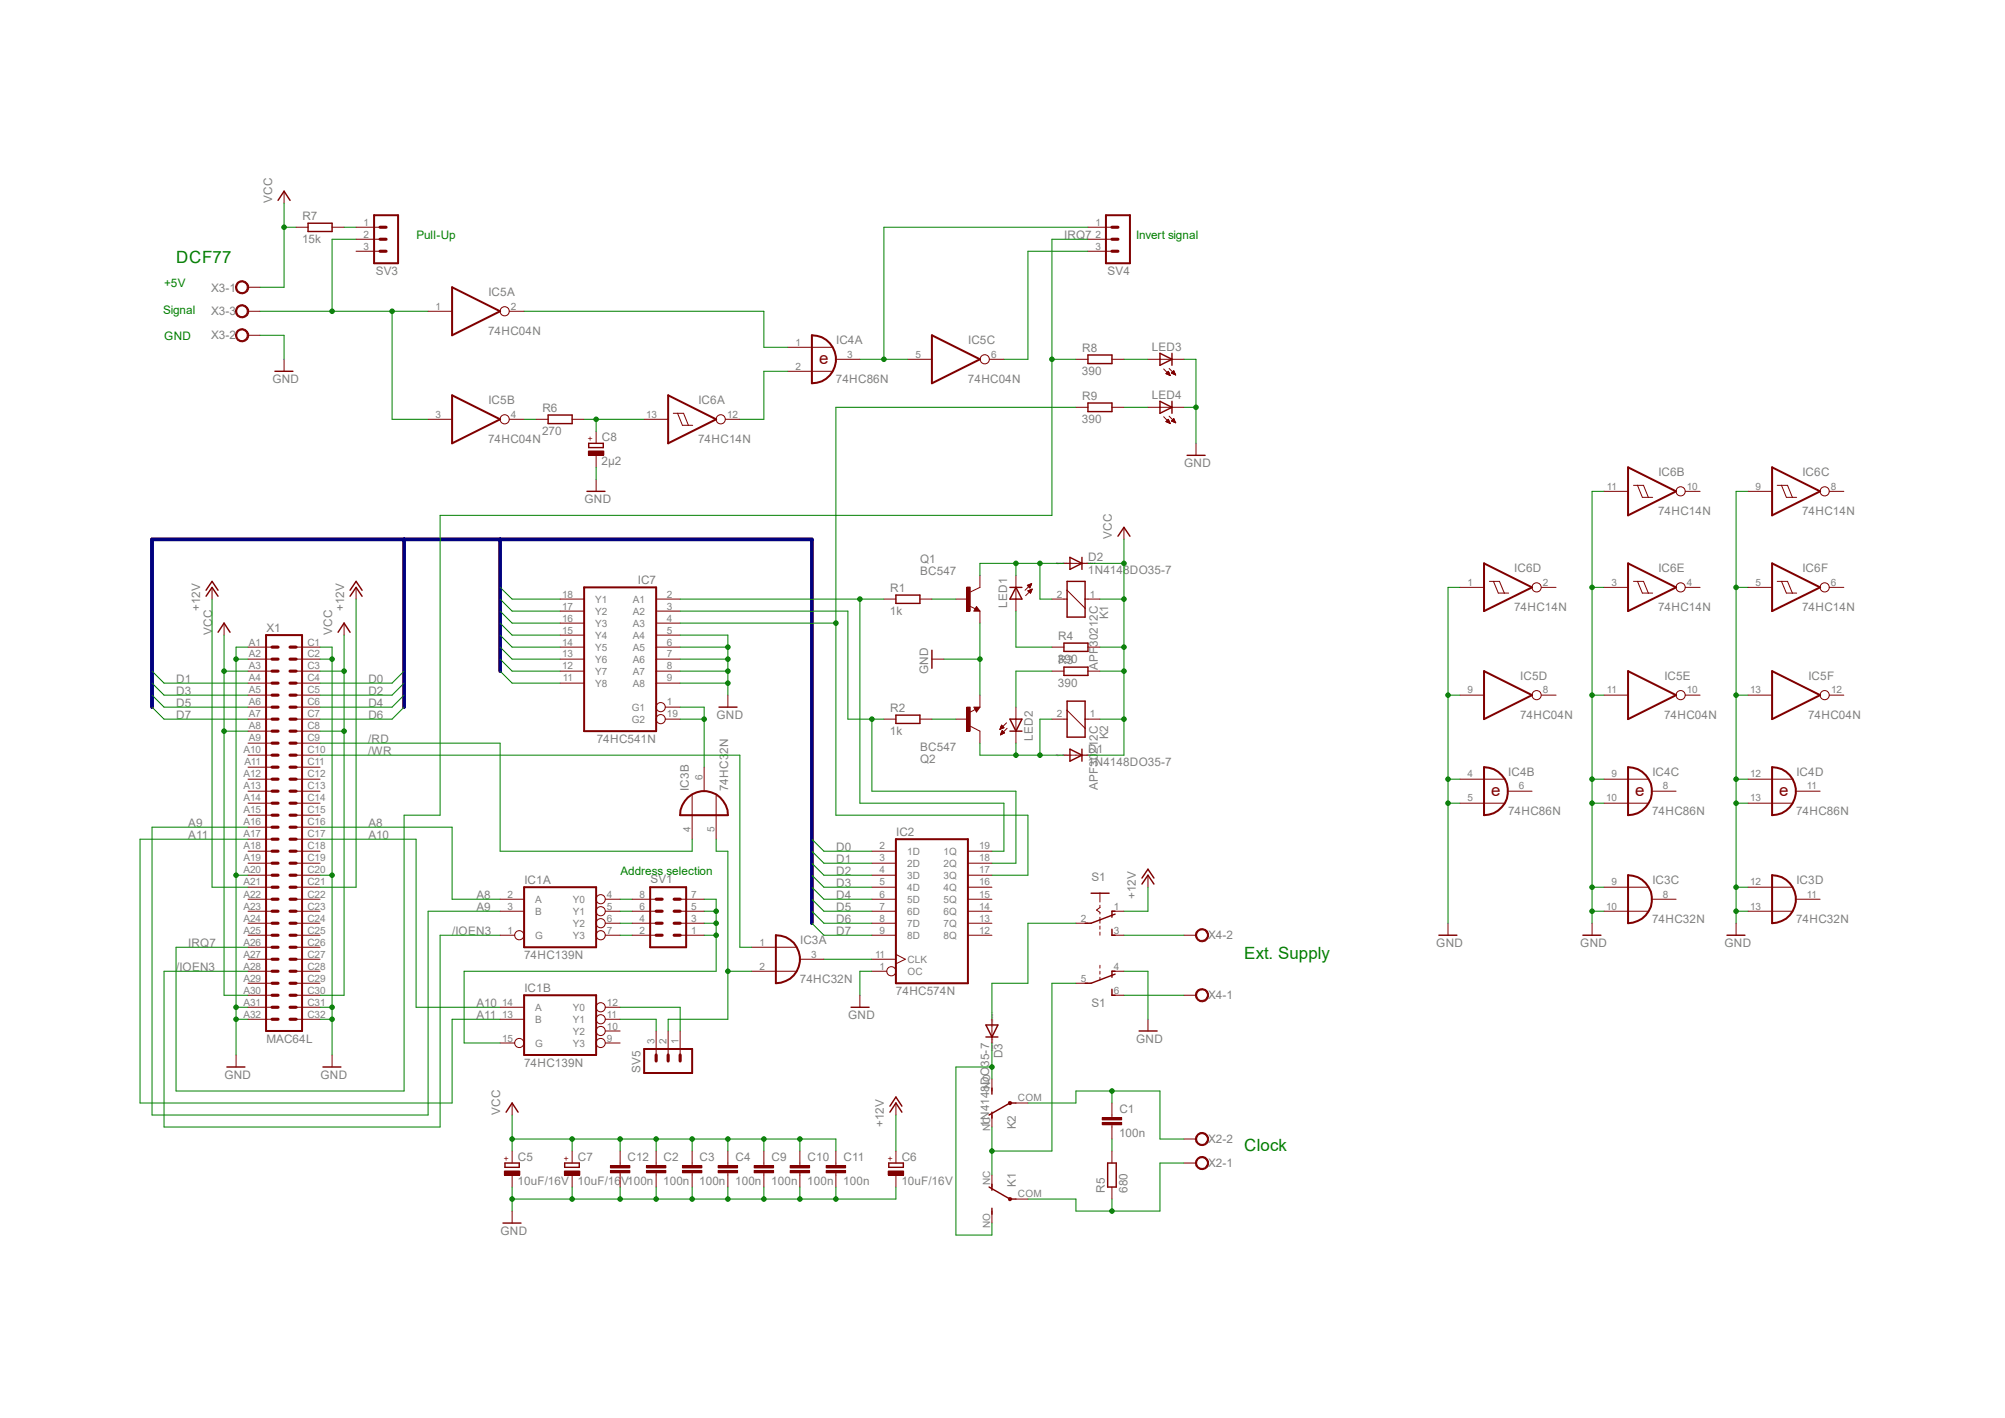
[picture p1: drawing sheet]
<svg xmlns="http://www.w3.org/2000/svg" width="297mm" height="210mm" viewBox="0 0 297 210" stroke-linecap="round" stroke-linejoin="round" font-family="sans-serif">
<defs><g id="words">
<g font-size="2.5" fill="#008000">
<text x="26.1" y="39">DCF77</text>
<text x="184.3" y="142.1">Ext. Supply</text>
<text x="184.3" y="170.5">Clock</text>
</g>
<g font-size="2.5" fill="#800000">
<text x="121.4" y="53.9">e</text>
<text x="220.9" y="117.9">e</text>
<text x="242.2" y="117.9">e</text>
<text x="263.6" y="117.9">e</text>
</g>
<g font-size="1.7" fill="#808080">
<text x="40.3" y="30.1" transform="rotate(-90 40.3 30.1)">VCC</text>
<text x="44.7" y="36">15k</text>
<text x="44.8" y="32.6">R7</text>
<text x="157.6" y="35.4">IRQ7</text>
<text x="55.7" y="40.8">SV3</text>
<text x="164.1" y="40.8">SV4</text>
<text x="31.3" y="43.2">X3-1</text>
<text x="31.3" y="46.7">X3-3</text>
<text x="72.3" y="43.9">IC5A</text>
<text x="31.3" y="50.2">X3-2</text>
<text x="72.3" y="49.7">74HC04N</text>
<text x="123.9" y="51">IC4A</text>
<text x="143.4" y="51">IC5C</text>
<text x="160.3" y="52.2">R8</text>
<text x="170.6" y="51.9">LED3</text>
<text x="40.3" y="56.8">GND</text>
<text x="72.3" y="59.9">IC5B</text>
<text x="103.5" y="59.9">IC6A</text>
<text x="123.8" y="56.8">74HC86N</text>
<text x="143.4" y="56.8">74HC04N</text>
<text x="160.3" y="55.5">390</text>
<text x="160.3" y="59.3">R9</text>
<text x="170.6" y="59.1">LED4</text>
<text x="72.3" y="65.7">74HC04N</text>
<text x="80.3" y="64.4">270</text>
<text x="80.3" y="61">R6</text>
<text x="89.2" y="65.3">C8</text>
<text x="103.4" y="65.7">74HC14N</text>
<text x="160.3" y="62.7">390</text>
<text x="89.1" y="68.9">2µ2</text>
<text x="175.4" y="69.2">GND</text>
<text x="245.7" y="70.5">IC6B</text>
<text x="267" y="70.5">IC6C</text>
<text x="86.6" y="74.5">GND</text>
<text x="245.6" y="76.3">74HC14N</text>
<text x="267" y="76.3">74HC14N</text>
<text x="136.3" y="83.4">Q1</text>
<text x="161.2" y="83.1">D2</text>
<text x="164.7" y="79.8" transform="rotate(-90 164.7 79.8)">VCC</text>
<text x="94.5" y="86.5">IC7</text>
<text x="131.9" y="87.7">R1</text>
<text x="136.3" y="85.2">BC547</text>
<text x="149.2" y="90" transform="rotate(-90 149.2 90)">LED1</text>
<text x="161.2" y="85">1N4148DO35-7</text>
<text x="224.3" y="84.8">IC6D</text>
<text x="245.7" y="84.8">IC6E</text>
<text x="267" y="84.8">IC6F</text>
<text x="29.6" y="90.5" transform="rotate(-90 29.6 90.5)">+12V</text>
<text x="31.4" y="94" transform="rotate(-90 31.4 94)">VCC</text>
<text x="39.5" y="93.6">X1</text>
<text x="49.2" y="94" transform="rotate(-90 49.2 94)">VCC</text>
<text x="51" y="90.5" transform="rotate(-90 51 90.5)">+12V</text>
<text x="131.8" y="91.1">1k</text>
<text x="156.8" y="94.8">R4</text>
<text x="164.2" y="91.7" transform="rotate(-90 164.2 91.7)">K1</text>
<text x="224.3" y="90.5">74HC14N</text>
<text x="245.6" y="90.5">74HC14N</text>
<text x="267" y="90.5">74HC14N</text>
<text x="26.1" y="101.2">D1</text>
<text x="54.6" y="101.2">D0</text>
<text x="137.5" y="99.8" transform="rotate(-90 137.5 99.8)">GND</text>
<text x="156.7" y="101.7">390</text>
<text x="156.7" y="98.2">390</text>
<text x="156.8" y="98.4">R3</text>
<text x="162.6" y="99.2" transform="rotate(-90 162.6 99.2)">APF30212C</text>
<text x="225.2" y="100.8">IC5D</text>
<text x="246.5" y="100.8">IC5E</text>
<text x="267.9" y="100.8">IC5F</text>
<text x="26.1" y="103">D3</text>
<text x="26.1" y="104.7">D5</text>
<text x="26.1" y="106.5">D7</text>
<text x="54.6" y="103">D2</text>
<text x="54.6" y="104.7">D4</text>
<text x="54.6" y="106.5">D6</text>
<text x="106.1" y="106.5">GND</text>
<text x="131.9" y="105.5">R2</text>
<text x="225.2" y="106.5">74HC04N</text>
<text x="246.5" y="106.5">74HC04N</text>
<text x="267.8" y="106.5">74HC04N</text>
<text x="54.5" y="111.8">/WR</text>
<text x="54.5" y="110.1">/RD</text>
<text x="88.4" y="110.1">74HC541N</text>
<text x="131.8" y="108.8">1k</text>
<text x="136.3" y="111.3">BC547</text>
<text x="136.3" y="113.1">Q2</text>
<text x="153" y="109.7" transform="rotate(-90 153 109.7)">LED2</text>
<text x="161.2" y="113.5">1N4148DO35-7</text>
<text x="161.2" y="111.5">D1</text>
<text x="164.2" y="109.5" transform="rotate(-90 164.2 109.5)">K2</text>
<text x="102.1" y="117.1" transform="rotate(-90 102.1 117.1)">IC3B</text>
<text x="107.9" y="117.2" transform="rotate(-90 107.9 117.2)">74HC32N</text>
<text x="162.6" y="117" transform="rotate(-90 162.6 117)">APF30212C</text>
<text x="223.4" y="115">IC4B</text>
<text x="244.8" y="115">IC4C</text>
<text x="266.1" y="115">IC4D</text>
<text x="27.9" y="122.5">A9</text>
<text x="27.9" y="124.3">A11</text>
<text x="54.6" y="122.5">A8</text>
<text x="54.6" y="124.3">A10</text>
<text x="132.8" y="123.8">IC2</text>
<text x="223.4" y="120.7">74HC86N</text>
<text x="244.7" y="120.7">74HC86N</text>
<text x="266.1" y="120.7">74HC86N</text>
<text x="77.7" y="130.9">IC1A</text>
<text x="96.4" y="130.9">SV1</text>
<text x="123.9" y="126.1">D0</text>
<text x="123.9" y="129.6">D2</text>
<text x="123.9" y="127.8">D1</text>
<text x="123.9" y="131.4">D3</text>
<text x="161.7" y="130.5">S1</text>
<text x="244.8" y="130.9">IC3C</text>
<text x="266.1" y="130.9">IC3D</text>
<text x="70.6" y="133.2">A8</text>
<text x="70.6" y="135">A9</text>
<text x="123.9" y="133.2">D4</text>
<text x="123.9" y="136.7">D6</text>
<text x="123.9" y="135">D5</text>
<text x="168.3" y="133.2" transform="rotate(-90 168.3 133.2)">+12V</text>
<text x="244.7" y="136.7">74HC32N</text>
<text x="266.1" y="136.7">74HC32N</text>
<text x="26.1" y="143.8">/IOEN3</text>
<text x="27.9" y="140.3">IRQ7</text>
<text x="67" y="138.5">/IOEN3</text>
<text x="77.6" y="142.1">74HC139N</text>
<text x="118.5" y="139.8">IC3A</text>
<text x="123.9" y="138.5">D7</text>
<text x="179" y="139.1">X4-2</text>
<text x="212.8" y="140.3">GND</text>
<text x="234.1" y="140.3">GND</text>
<text x="255.4" y="140.3">GND</text>
<text x="70.6" y="149.2">A10</text>
<text x="77.7" y="146.9">IC1B</text>
<text x="118.5" y="145.6">74HC32N</text>
<text x="132.7" y="147.4">74HC574N</text>
<text x="161.7" y="149.2">S1</text>
<text x="179" y="148">X4-1</text>
<text x="39.5" y="154.5">MAC64L</text>
<text x="70.6" y="151">A11</text>
<text x="125.6" y="151">GND</text>
<text x="168.3" y="154.5">GND</text>
<text x="33.2" y="159.8">GND</text>
<text x="47.5" y="159.8">GND</text>
<text x="77.6" y="158">74HC139N</text>
<text x="94.9" y="158.9" transform="rotate(-90 94.9 158.9)">SV5</text>
<text x="148.5" y="156.7" transform="rotate(-90 148.5 156.7)">D3</text>
<text x="74.1" y="165.1" transform="rotate(-90 74.1 165.1)">VCC</text>
<text x="130.9" y="166.9" transform="rotate(-90 130.9 166.9)">+12V</text>
<text x="146.6" y="166.9" transform="rotate(-90 146.6 166.9)">1N4148DO35-7</text>
<text x="150.5" y="167.3" transform="rotate(-90 150.5 167.3)">K2</text>
<text x="165.8" y="164.9">C1</text>
<text x="76.7" y="171.9">C5</text>
<text x="85.6" y="171.9">C7</text>
<text x="93" y="172">C12</text>
<text x="98.3" y="172">C2</text>
<text x="103.6" y="172">C3</text>
<text x="109" y="172">C4</text>
<text x="114.3" y="172">C9</text>
<text x="119.6" y="172">C10</text>
<text x="125" y="172">C11</text>
<text x="133.6" y="171.9">C6</text>
<text x="165.8" y="168.4">100n</text>
<text x="179" y="172.9">X2-1</text>
<text x="179" y="169.3">X2-2</text>
<text x="76.7" y="175.5">10uF/16V</text>
<text x="85.6" y="175.5">10uF/16V100n</text>
<text x="98.3" y="175.6">100n</text>
<text x="103.6" y="175.6">100n</text>
<text x="108.9" y="175.6">100n</text>
<text x="114.3" y="175.6">100n</text>
<text x="119.6" y="175.6">100n</text>
<text x="124.9" y="175.6">100n</text>
<text x="133.5" y="175.5">10uF/16V</text>
<text x="150.5" y="175.8" transform="rotate(-90 150.5 175.8)">K1</text>
<text x="163.7" y="176.7" transform="rotate(-90 163.7 176.7)">R5</text>
<text x="167" y="176.7" transform="rotate(-90 167 176.7)">680</text>
<text x="74.1" y="182.9">GND</text>
</g>
<g font-size="1.7" fill="#008000">
<text x="61.7" y="35.4">Pull-Up</text>
<text x="168.3" y="35.4">Invert signal</text>
<text x="24.2" y="46.5">Signal</text>
<text x="24.3" y="42.5">+5V</text>
<text x="24.3" y="50.4">GND</text>
<text x="91.9" y="129.6">Address selection</text>
</g>
<g font-size="1.5" fill="#808080">
<text x="53.8" y="33.4">1</text>
<text x="53.8" y="35.2">2</text>
<text x="162.3" y="33.4">1</text>
<text x="162.3" y="35.2">2</text>
<text x="53.8" y="37">3</text>
<text x="162.3" y="37">3</text>
<text x="64.5" y="45.8">1</text>
<text x="75.7" y="45.8">2</text>
<text x="117.9" y="51.2">1</text>
<text x="125.5" y="53">3</text>
<text x="135.6" y="53">5</text>
<text x="146.8" y="53">6</text>
<text x="117.9" y="54.7">2</text>
<text x="64.5" y="61.8">3</text>
<text x="75.7" y="61.8">4</text>
<text x="95.7" y="61.8">13</text>
<text x="107.7" y="61.8">12</text>
<text x="238" y="72.5">11</text>
<text x="249.9" y="72.5">10</text>
<text x="260.1" y="72.5">9</text>
<text x="271.2" y="72.5">8</text>
<text x="83.3" y="88.5">18</text>
<text x="88.2" y="89.3">Y1</text>
<text x="93.8" y="89.3">A1</text>
<text x="98.8" y="88.5">2</text>
<text x="156.5" y="88.5">2</text>
<text x="161.4" y="88.5">1</text>
<text x="217.4" y="86.7">1</text>
<text x="228.6" y="86.7">2</text>
<text x="238.7" y="86.7">3</text>
<text x="249.9" y="86.7">4</text>
<text x="260.1" y="86.7">5</text>
<text x="271.2" y="86.7">6</text>
<text x="36.9" y="95.6">A1</text>
<text x="45.6" y="95.6">C1</text>
<text x="83.3" y="95.6">14</text>
<text x="83.3" y="93.9">15</text>
<text x="83.3" y="92.1">16</text>
<text x="83.3" y="90.3">17</text>
<text x="88.2" y="94.6">Y4</text>
<text x="88.2" y="92.8">Y3</text>
<text x="88.2" y="91.1">Y2</text>
<text x="93.8" y="91.1">A2</text>
<text x="93.8" y="92.8">A3</text>
<text x="93.8" y="94.6">A4</text>
<text x="98.8" y="90.3">3</text>
<text x="98.8" y="92.1">4</text>
<text x="98.8" y="93.9">5</text>
<text x="98.8" y="95.6">6</text>
<text x="36.9" y="97.4">A2</text>
<text x="36.9" y="99.1">A3</text>
<text x="36.9" y="100.9">A4</text>
<text x="45.6" y="97.4">C2</text>
<text x="45.6" y="99.1">C3</text>
<text x="45.6" y="100.9">C4</text>
<text x="83.3" y="99.1">12</text>
<text x="83.3" y="97.4">13</text>
<text x="83.4" y="100.9">11</text>
<text x="88.2" y="101.7">Y8</text>
<text x="88.2" y="99.9">Y7</text>
<text x="88.2" y="98.2">Y6</text>
<text x="88.2" y="96.4">Y5</text>
<text x="93.8" y="96.4">A5</text>
<text x="93.8" y="98.2">A6</text>
<text x="93.8" y="99.9">A7</text>
<text x="93.8" y="101.7">A8</text>
<text x="98.8" y="97.4">7</text>
<text x="98.8" y="99.1">8</text>
<text x="98.8" y="100.9">9</text>
<text x="36.9" y="102.7">A5</text>
<text x="36.9" y="104.5">A6</text>
<text x="36.9" y="106.3">A7</text>
<text x="45.6" y="102.7">C5</text>
<text x="45.6" y="104.5">C6</text>
<text x="45.6" y="106.3">C7</text>
<text x="93.6" y="105.3">G1</text>
<text x="93.6" y="107.1">G2</text>
<text x="98.8" y="104.5">1</text>
<text x="98.8" y="106.3">19</text>
<text x="156.5" y="106.3">2</text>
<text x="161.4" y="106.3">1</text>
<text x="217.4" y="102.7">9</text>
<text x="228.6" y="102.7">8</text>
<text x="238" y="102.7">11</text>
<text x="249.9" y="102.7">10</text>
<text x="259.2" y="102.7">13</text>
<text x="271.2" y="102.7">12</text>
<text x="36.1" y="111.6">A10</text>
<text x="36.2" y="113.4">A11</text>
<text x="36.9" y="108">A8</text>
<text x="36.9" y="109.8">A9</text>
<text x="45.6" y="108">C8</text>
<text x="45.6" y="109.8">C9</text>
<text x="45.6" y="111.6">C10</text>
<text x="45.6" y="113.4">C11</text>
<text x="36.1" y="115.1">A12</text>
<text x="36.1" y="116.9">A13</text>
<text x="36.1" y="118.7">A14</text>
<text x="45.6" y="115.1">C12</text>
<text x="45.6" y="116.9">C13</text>
<text x="45.6" y="118.7">C14</text>
<text x="104.1" y="115.5" transform="rotate(-90 104.1 115.5)">6</text>
<text x="217.4" y="115.1">4</text>
<text x="217.4" y="118.7">5</text>
<text x="225" y="116.9">6</text>
<text x="237.9" y="118.7">10</text>
<text x="238.7" y="115.1">9</text>
<text x="246.3" y="116.9">8</text>
<text x="259.2" y="115.1">12</text>
<text x="259.2" y="118.7">13</text>
<text x="267.7" y="116.9">11</text>
<text x="36.1" y="120.5">A15</text>
<text x="36.1" y="122.3">A16</text>
<text x="36.1" y="124">A17</text>
<text x="36.1" y="125.8">A18</text>
<text x="45.6" y="120.5">C15</text>
<text x="45.6" y="122.3">C16</text>
<text x="45.6" y="124">C17</text>
<text x="45.6" y="125.8">C18</text>
<text x="102.3" y="123.2" transform="rotate(-90 102.3 123.2)">4</text>
<text x="105.8" y="123.2" transform="rotate(-90 105.8 123.2)">5</text>
<text x="130.3" y="125.8">2</text>
<text x="145" y="125.8">19</text>
<text x="36.1" y="127.6">A19</text>
<text x="36.1" y="129.4">A20</text>
<text x="36.1" y="131.1">A21</text>
<text x="45.6" y="127.6">C19</text>
<text x="45.6" y="129.4">C20</text>
<text x="45.6" y="131.1">C21</text>
<text x="130.3" y="127.6">3</text>
<text x="130.3" y="129.4">4</text>
<text x="130.3" y="131.1">5</text>
<text x="134.4" y="126.6">1D</text>
<text x="134.4" y="128.4">2D</text>
<text x="134.4" y="130.1">3D</text>
<text x="134.4" y="131.9">4D</text>
<text x="139.8" y="131.9">4Q</text>
<text x="139.8" y="130.1">3Q</text>
<text x="139.8" y="128.4">2Q</text>
<text x="139.8" y="126.6">1Q</text>
<text x="145" y="131.1">16</text>
<text x="145" y="129.4">17</text>
<text x="145" y="127.6">18</text>
<text x="238.7" y="131.1">9</text>
<text x="259.2" y="131.1">12</text>
<text x="36.1" y="132.9">A22</text>
<text x="36.1" y="134.7">A23</text>
<text x="36.1" y="136.5">A24</text>
<text x="45.6" y="132.9">C22</text>
<text x="45.6" y="134.7">C23</text>
<text x="45.6" y="136.5">C24</text>
<text x="75.2" y="132.9">2</text>
<text x="75.2" y="134.7">3</text>
<text x="79.3" y="133.7">A</text>
<text x="79.3" y="135.5">B</text>
<text x="84.9" y="133.7">Y0</text>
<text x="84.9" y="135.5">Y1</text>
<text x="84.9" y="137.2">Y2</text>
<text x="89.9" y="132.9">4</text>
<text x="89.9" y="134.7">5</text>
<text x="89.9" y="136.5">6</text>
<text x="94.7" y="136.5">4</text>
<text x="94.7" y="134.7">6</text>
<text x="94.7" y="132.9">8</text>
<text x="102.4" y="136.5">3</text>
<text x="102.4" y="134.7">5</text>
<text x="102.4" y="132.9">7</text>
<text x="130.3" y="132.9">6</text>
<text x="130.3" y="134.7">7</text>
<text x="130.3" y="136.5">8</text>
<text x="134.4" y="133.7">5D</text>
<text x="134.4" y="135.5">6D</text>
<text x="134.4" y="137.2">7D</text>
<text x="139.8" y="137.2">7Q</text>
<text x="139.8" y="135.5">6Q</text>
<text x="139.8" y="133.7">5Q</text>
<text x="145" y="136.5">13</text>
<text x="145" y="134.7">14</text>
<text x="145" y="132.9">15</text>
<text x="160.1" y="136.5">2</text>
<text x="165" y="134.7">1</text>
<text x="237.9" y="134.7">10</text>
<text x="246.3" y="132.9">8</text>
<text x="259.2" y="134.7">13</text>
<text x="267.7" y="132.9">11</text>
<text x="36.1" y="138.3">A25</text>
<text x="36.1" y="140">A26</text>
<text x="36.1" y="141.8">A27</text>
<text x="36.1" y="143.6">A28</text>
<text x="45.6" y="138.3">C25</text>
<text x="45.6" y="140">C26</text>
<text x="45.6" y="141.8">C27</text>
<text x="45.6" y="143.6">C28</text>
<text x="75.2" y="138.3">1</text>
<text x="79.3" y="139">G</text>
<text x="84.9" y="139">Y3</text>
<text x="89.9" y="138.3">7</text>
<text x="94.7" y="138.3">2</text>
<text x="102.4" y="138.3">1</text>
<text x="112.5" y="140">1</text>
<text x="112.5" y="143.6">2</text>
<text x="120.1" y="141.8">3</text>
<text x="129.6" y="141.8">11</text>
<text x="130.3" y="143.6">1</text>
<text x="130.3" y="138.3">9</text>
<text x="134.4" y="139">8D</text>
<text x="134.4" y="142.6">CLK</text>
<text x="139.8" y="139">8Q</text>
<text x="145" y="138.3">12</text>
<text x="165" y="143.6">4</text>
<text x="165" y="138.3">3</text>
<text x="36.1" y="145.4">A29</text>
<text x="36.1" y="147.2">A30</text>
<text x="36.1" y="148.9">A31</text>
<text x="45.6" y="145.4">C29</text>
<text x="45.6" y="147.2">C30</text>
<text x="45.6" y="148.9">C31</text>
<text x="74.4" y="148.9">14</text>
<text x="79.3" y="149.7">A</text>
<text x="84.9" y="149.7">Y0</text>
<text x="89.9" y="148.9">12</text>
<text x="134.4" y="144.4">OC</text>
<text x="160.1" y="145.4">5</text>
<text x="165" y="147.2">6</text>
<text x="36.1" y="150.7">A32</text>
<text x="45.6" y="150.7">C32</text>
<text x="74.4" y="154.3">15</text>
<text x="74.4" y="150.7">13</text>
<text x="79.3" y="155">G</text>
<text x="79.3" y="151.5">B</text>
<text x="84.9" y="151.5">Y1</text>
<text x="84.9" y="153.2">Y2</text>
<text x="84.9" y="155">Y3</text>
<text x="89.9" y="150.7">11</text>
<text x="89.9" y="152.5">10</text>
<text x="89.9" y="154.3">9</text>
<text x="96.9" y="154.6" transform="rotate(-90 96.9 154.6)">3</text>
<text x="98.7" y="154.6" transform="rotate(-90 98.7 154.6)">2</text>
<text x="100.5" y="154.6" transform="rotate(-90 100.5 154.6)">1</text>
<text x="146.7" y="161.3" transform="rotate(-90 146.7 161.3)">NO</text>
<text x="146.7" y="167.6" transform="rotate(-90 146.7 167.6)">NC</text>
<text x="150.8" y="163.1">COM</text>
<text x="146.7" y="175.5" transform="rotate(-90 146.7 175.5)">NC</text>
<text x="150.8" y="177.3">COM</text>
<text x="146.7" y="181.9" transform="rotate(-90 146.7 181.9)">NO</text>
</g>
<g font-size="1.2" fill="#800000">
<text x="87.9" y="65.4" transform="rotate(-90 87.9 65.4)">+</text>
<text x="75.4" y="172" transform="rotate(-90 75.4 172)">+</text>
<text x="84.3" y="172" transform="rotate(-90 84.3 172)">+</text>
<text x="132.3" y="172" transform="rotate(-90 132.3 172)">+</text>
</g>
<g font-size=".4" fill="#800080">
<text x="156.5" y="83.6">SpiceOrder 1</text>
<text x="160" y="83.6">SpiceOrder 2</text>
<text x="156.5" y="112">SpiceOrder 1</text>
<text x="160" y="112">SpiceOrder 2</text>
<text x="147.1" y="155.6" transform="rotate(-90 147.1 155.6)">SpiceOrder 2</text>
<text x="147.1" y="152.1" transform="rotate(-90 147.1 152.1)">SpiceOrder 1</text>
</g>
</g></defs>
<path d="M39.4 94.1h5.3v58.6h-5.3z" fill="none" stroke="#800000" stroke-width=".3"/>
<g fill="none" stroke="#800000" stroke-width=".47">
<path d="M40.3 99.4h.9M40.3 97.6h.9M40.3 95.8h.9M43 99.4h.9M43 97.6h.9M43 95.8h.9M40.3 119h.9M40.3 117.2h.9M40.3 115.4h.9M40.3 113.6h.9M40.3 111.8h.9M40.3 110.1h.9"/>
<path d="M40.3 108.3h.9M40.3 106.5h.9M40.3 104.7h.9M40.3 103h.9M40.3 101.2h.9M43 119h.9M43 117.2h.9M43 115.4h.9M43 113.6h.9M43 111.8h.9M43 110.1h.9M43 108.3h.9"/>
<path d="M43 106.5h.9M43 104.7h.9M43 103h.9M43 101.2h.9M40.3 138.5h.9M40.3 136.7h.9M40.3 135h.9M40.3 133.2h.9M40.3 131.4h.9M40.3 129.6h.9M40.3 127.8h.9M40.3 126.1h.9"/>
<path d="M40.3 124.3h.9M40.3 122.5h.9M40.3 120.7h.9M43 138.5h.9M43 136.7h.9M43 135h.9M43 133.2h.9M43 131.4h.9M43 129.6h.9M43 127.8h.9M43 126.1h.9M43 124.3h.9"/>
<path d="M43 122.5h.9M43 120.7h.9M40.3 151h.9M40.3 149.2h.9M40.3 147.4h.9M40.3 145.6h.9M40.3 143.8h.9M40.3 142.1h.9M40.3 140.3h.9M43 151h.9M43 149.2h.9M43 147.4h.9"/>
<path d="M43 145.6h.9M43 143.8h.9M43 142.1h.9M43 140.3h.9"/>
</g>
<g fill="none" stroke="#800000" stroke-width=".15">
<path d="M36.7 95.8h3.6M36.7 97.6h3.6M36.7 99.4h3.6M43.9 95.8h3.5M43.9 97.6h3.5M43.9 99.4h3.5M155.8 88.7h2.3M158.1 87.4l2.6 2.7M160.7 88.7h2.2M36.7 101.2h3.6M36.7 103h3.6M36.7 104.7h3.6"/>
<path d="M36.7 106.5h3.6M36.7 108.3h3.6M36.7 110.1h3.6M36.7 111.8h3.6M36.7 113.6h3.6M36.7 115.4h3.6M36.7 117.2h3.6M36.7 119h3.6M43.9 101.2h3.5M43.9 103h3.5M43.9 104.7h3.5M43.9 106.5h3.5"/>
<path d="M43.9 108.3h3.5M43.9 110.1h3.5M43.9 111.8h3.5M43.9 113.6h3.5M43.9 115.4h3.5M43.9 117.2h3.5M43.9 119h3.5M36.7 120.7h3.6M36.7 122.5h3.6M36.7 124.3h3.6M36.7 126.1h3.6M36.7 127.8h3.6"/>
<path d="M36.7 129.6h3.6M36.7 131.4h3.6M36.7 133.2h3.6M36.7 135h3.6M36.7 136.7h3.6M36.7 138.5h3.6M43.9 120.7h3.5M43.9 122.5h3.5M43.9 124.3h3.5M43.9 126.1h3.5M43.9 127.8h3.5M43.9 129.6h3.5"/>
<path d="M43.9 131.4h3.5M43.9 133.2h3.5M43.9 135h3.5M43.9 136.7h3.5M43.9 138.5h3.5M36.7 140.3h3.6M36.7 142.1h3.6M36.7 143.8h3.6M36.7 145.6h3.6M36.7 147.4h3.6M36.7 149.2h3.6M36.7 151h3.6"/>
<path d="M43.9 140.3h3.5M43.9 142.1h3.5M43.9 143.8h3.5M43.9 145.6h3.5M43.9 147.4h3.5M43.9 149.2h3.5M43.9 151h3.5"/>
</g>
<path d="M158.1 86.1h2.6v5.3h-2.6zM146.5 175.8l3.1 1.8h.9M146.9 175.4v.9M146.9 178.9v.9" fill="none" stroke="#800000" stroke-width=".21"/>
<path d="M149.4 177.4h.4l.1 .2-.1 .2h-.2h-.2z" fill-rule="evenodd" fill="#800000"/>
<path d="M155.8 106.5h2.3M158.1 105.2l2.6 2.7M160.7 106.5h2.2M146.9 174v1.8M146.9 179.4v1.7M149.4 177.4h.4l.1 .2-.1 .2h-.2h-.2zM150.5 177.6h1.8" fill="none" stroke="#800000" stroke-width=".15"/>
<path d="M158.1 103.8h2.6v5.4h-2.6zM146.9 161.2v.9M146.9 164.7v.9M150.5 163.4h-.9l-3.1 1.7" fill="none" stroke="#800000" stroke-width=".21"/>
<path d="M149.4 163.2h.4l.1 .2-.1 .1-.2 .1-.2-.1z" fill-rule="evenodd" fill="#800000"/>
<g fill="none" stroke="#800000" stroke-width=".15">
<path d="M31.4 87v1.7M33.2 92.3v1.8M51 92.3v1.8M52.7 87v1.7M143.6 89.7l.9 .5M144.7 89.8l.5 .7h-.9zM145.2 87l-1.4 .7M102.5 117.7v6.6M104.3 113.6v3.6M106.1 117.7v6.6M74.1 138.5h2.1M74.1 133.2h3.5"/>
<path d="M74.1 135h3.5M89.7 138.5h2.2M89.7 133.2h2.2M89.7 135h2.2M89.7 136.7h2.2M129.2 138.5h3.5M129.2 133.2h3.5M129.2 135h3.5M129.2 136.7h3.5M129.2 126.1h3.5M129.2 127.8h3.5M129.2 129.6h3.5"/>
<path d="M129.2 131.4h3.5M143.4 138.5h3.5M143.4 133.2h3.5M143.4 135h3.5M143.4 136.7h3.5M143.4 126.1h3.5M143.4 127.8h3.5M143.4 129.6h3.5M143.4 131.4h3.5M214.5 136.7v1.8M235.8 136.7v1.8M237.6 135h6.6"/>
<path d="M237.6 131.4h6.6M244.7 133.2h3.6M257.2 136.7v1.8M259 135h6.5M259 131.4h6.5M266.1 133.2h3.5M35 156.3v1.7M49.2 156.3v1.7M74.1 154.5h2.1M74.1 149.2h3.5M74.1 151h3.5M89.7 154.5h2.2"/>
<path d="M89.7 149.2h2.2M89.7 151h2.2M89.7 152.7h2.2M111.4 143.8h6.6M111.4 140.3h6.6M118.5 142.1h3.5M127.4 147.4v1.8M129.2 143.8h2.2M129.2 142.1h3.5M132.7 141.4l1.4 .7-1.4 .6M146.9 159.8v1.8M146.9 165.1v1.8"/>
<path d="M149.4 163.2h.4l.1 .2-.1 .1-.2 .1-.2-.1zM150.5 163.4h1.8"/>
<circle cx="76.9" cy="138.5" r=".68"/>
<circle cx="89" cy="133.2" r=".68"/>
<circle cx="89" cy="135" r=".68"/>
<circle cx="89" cy="138.5" r=".68"/>
<circle cx="89" cy="136.7" r=".68"/>
<circle cx="76.9" cy="154.5" r=".68"/>
<circle cx="89" cy="149.2" r=".68"/>
<circle cx="89" cy="154.5" r=".68"/>
<circle cx="89" cy="151" r=".68"/>
<circle cx="89" cy="152.7" r=".68"/>
<circle cx="132" cy="143.8" r=".68"/>
</g>
<path d="M101.9 118.1a3.5 3.5 0 0 1 3.8-.6 3.5 3.5 0 0 1 2.1 3.2h-7a3.5 3.5 0 0 1 1.1-2.6zM77.6 131.4h10.7v8.9h-10.7zM114.9 138.5a3.6 3.6 0 0 1 3.6 3.6 3.6 3.6 0 0 1-3.6 3.5zM132.7 124.3h10.7v21.3h-10.7zM241.2 129.6a3.6 3.6 0 0 1 3.5 3.6 3.6 3.6 0 0 1-3.5 3.5zM262.5 129.6a3.6 3.6 0 0 1 3.5 3.6 3.6 3.6 0 0 1-3.5 3.5zM77.6 147.4h10.7v8.9h-10.7z" fill="none" stroke="#800000" stroke-width=".3"/>
<g fill="none" stroke="#800000" stroke-width=".21">
<path d="M30.5 88.3l.9-1.3 .9 1.3M30.5 87.4l.9-1.3 .9 1.3M32.3 93.6l.9-1.3 .9 1.3M50.1 93.6l.9-1.3 .9 1.3M51.9 88.3l.8-1.3 .9 1.3M51.9 87.4l.8-1.3 .9 1.3M144.7 90.2v.1h-.3l.3-.3 .3 .4h-.6M213.1 138.5h2.7M234.5 138.5h2.7M255.8 138.5h2.7M33.6 158h2.7M47.8 158h2.7"/>
<path d="M126.1 149.2h2.6"/>
</g>
<path d="M143.2 87h.5v3.5h-.5z" fill-rule="evenodd" fill="#800000"/>
<path d="M141.6 88.7h1.8M143.2 87h.5v3.5h-.5zM145.2 85.2v1.8M145.2 90.5v1.8M143.8 107.6l1.4 .7M144.3 104.7h.9l-.5 .8zM144.5 105.1l-.9 .4" fill="none" stroke="#800000" stroke-width=".15"/>
<path d="M144.4 104.8h.6l-.3 .5-.3-.4h.3v.2" fill="none" stroke="#800000" stroke-width=".21"/>
<path d="M143.2 104.7h.5v3.6h-.5z" fill-rule="evenodd" fill="#800000"/>
<g fill="none" stroke="#800000" stroke-width=".15">
<path d="M42.1 28.3v1.8M42.1 53.2v1.8M166.5 78.1v1.8M130.9 88.7h1.8M136.3 88.7h1.7M138 97.6h1.8M150.5 85.2v5.3M152.2 86.7h.5M152.3 87.5l.4 .3M152.3 87.5h.5M152.3 86.8h.4M152.3 86.7h.4"/>
<path d="M152.4 86.9h.3M152.4 87.6h.3M152.4 87.5h.4M152.4 86.9h.2M152.4 87.7h.3M152.4 87h.2M152.4 86.6h.3M152.5 87.7h.2M152.5 87.4h.3M152.5 87h.1M152.6 87.8h.1M152.6 86.5h.2"/>
<path d="M152.7 87.3h.2M152.7 86.5h.1M152.8 87.3h.1M152.8 86.4l-1 1M152.8 86.4l-.2 .7-.4-.4M152.8 86.4l-.6 .3M152.9 87.2l-1 1M152.9 87.2l-.2 .6M152.9 87.2l-.6 .3M155.8 99.4h1.8M155.8 95.8h1.8M157.6 83.4h3.6"/>
<path d="M161.2 99.4h1.7M161.2 95.8h1.7M130.9 106.5h1.8M136.3 106.5h1.7M141.6 106.5h1.8M143.2 104.7h.5v3.6h-.5zM145.2 103v1.7M145.2 108.3v1.8M148.1 108h.1M148.2 107.9h.1M148.2 107.9h.3M148.2 107.8h.4"/>
<path d="M148.2 107.8h.5M148.2 108.8h.1M148.3 107.7h.4M148.3 107.7h.3M148.3 108.7h.2M148.3 107.6h.2M148.3 108.6h.4M148.3 108.5h.5M148.3 107.5h.2M148.3 107.4h.1M148.3 108.5h.4M148.4 108.4h.3"/>
<path d="M148.4 108.3h.2M148.4 108.3h.1M148.5 108.2h.1M148.7 107.8l-.3-.4-.3 .6M148.7 107.8l-.6 .2M148.8 108.5l-.3-.3-.3 .6M148.8 108.5l-.6 .3M149.1 107.1l-1 .9M149.2 107.9l-1 .9M150.5 104.7v5.4M157.6 111.8h3.6M93.6 138.5h3.6"/>
<path d="M93.6 136.7h3.6M93.6 135h3.6M93.6 133.2h3.6M100.8 138.5h3.5M100.8 136.7h3.5M100.8 135h3.5M100.8 133.2h3.5M170.1 129.6v1.8M170.1 151v1.7M95.8 173.4h2.8v.3h-2.8zM95.8 172.6h2.8v.4h-2.8zM97.2 170.5v2.1"/>
<path d="M97.2 173.7v2.1M101.1 173.4h2.9v.3h-2.9zM101.1 172.6h2.9v.4h-2.9zM102.5 170.5v2.1M102.5 173.7v2.1M106.4 173.4h2.9v.3h-2.9zM106.4 172.6h2.9v.4h-2.9zM107.8 170.5v2.1M107.8 173.7v2.1M163.3 166.2h2.9v.4h-2.9zM163.3 165.5h2.9v.4h-2.9zM164.7 163.4v2.1"/>
<path d="M164.7 166.6v2.1M164.7 170.5v1.8M164.7 175.8v1.8"/>
</g>
<path d="M96.3 131.4h5.3v8.9h-5.3z" fill="none" stroke="#800000" stroke-width=".3"/>
<path d="M97.2 135h.9M97.2 136.7h.9M97.2 138.5h.9M97.2 133.2h.9M99.9 135h.9M99.9 136.7h.9M99.9 138.5h.9M99.9 133.2h.9" fill="none" stroke="#800000" stroke-width=".47"/>
<g fill="none" stroke="#800000" stroke-width=".21">
<path d="M41.2 29.7l.9-1.4 .9 1.4M40.7 55h2.7M165.6 79.4l.9-1.3 .9 1.3M132.7 88.1h3.6v1.3h-3.6zM138 96.3v2.7M149.6 87h1.8M150.5 87l.9 1.7h-1.8zM157.6 98.8h3.6v1.2h-3.6zM157.6 95.2h3.6v1.3h-3.6zM158.5 82.5l1.8 .9-1.8 .9zM160.3 82.5v1.8M132.7 105.9h3.6v1.2h-3.6z"/>
<path d="M149.6 106.5h1.8l-.9 1.8zM149.6 108.3h1.8M158.5 111l1.8 .8-1.8 .9zM160.3 111v1.7M169.2 130.9l.9-1.3 .8 1.3M169.2 130l.9-1.3 .8 1.3M168.7 152.7h2.7M74.8 172.3h2.1v.6h-2.1zM164.1 172.3h1.3v3.5h-1.3z"/>
</g>
<path d="M95.8 173.5h2.8M95.8 172.8h2.8M101.1 173.5h2.9M101.1 172.8h2.9M106.4 173.5h2.9M106.4 172.8h2.9M163.3 166.4h2.9M163.3 165.7h2.9" fill="none" stroke="#800000" stroke-width=".34"/>
<path d="M74.7 173.4h2.3v.6h-2.3z" fill-rule="evenodd" fill="#800000"/>
<path d="M74.7 173.4h2.3v.6h-2.3zM75.9 163.4v1.7M75.9 170.5v1.8M75.9 174v1.8M75.9 179.4v1.7" fill="none" stroke="#800000" stroke-width=".15"/>
<path d="M75 164.7l.9-1.3 .9 1.3M131.7 172.3h2.1v.6h-2.1zM74.5 181.1h2.7" fill="none" stroke="#800000" stroke-width=".21"/>
<path d="M131.6 173.4h2.3v.6h-2.3z" fill-rule="evenodd" fill="#800000"/>
<path d="M131.6 173.4h2.3v.6h-2.3zM132.7 170.5v1.8M132.7 174v1.8" fill="none" stroke="#800000" stroke-width=".15"/>
<path d="M83.7 172.3h2.1v.6h-2.1z" fill="none" stroke="#800000" stroke-width=".21"/>
<path d="M83.6 173.4h2.3v.6h-2.3z" fill-rule="evenodd" fill="#800000"/>
<g fill="none" stroke="#800000" stroke-width=".15">
<path d="M63.4 46.1h3.6M75.4 46.1h2.2M116.7 51.4h6.6M116.7 55h6.6M123.8 53.2h3.6M134.5 53.2h3.5M146.6 53.2h2.1M63.4 62.1h3.6M75.4 62.1h2.2M95.4 62.1h3.6M99.7 61.2h1.6l.7 1.8M100.4 61.2l.7 1.8h1.5"/>
<path d="M107.4 62.1h2.2M237.6 72.8h3.6M242 71.9h1.5l.7 1.8M242.6 71.9l.7 1.8h1.5M249.6 72.8h2.2M259 72.8h3.5M263.3 71.9h1.5l.7 1.8M263.9 71.9l.7 1.8h1.5M271 72.8h2.1M216.3 87h3.5M220.6 86.1h1.5l.7 1.7M221.2 86.1l.8 1.7h1.5"/>
<path d="M228.3 87h2.2M237.6 87h3.6M242 86.1h1.5l.7 1.7M242.6 86.1l.7 1.7h1.5M249.6 87h2.2M259 87h3.5M263.3 86.1h1.5l.7 1.7M263.9 86.1l.7 1.7h1.5M271 87h2.1M216.3 115.4h6.5M216.3 119h6.5M216.3 103h3.5"/>
<path d="M223.4 117.2h3.5M228.3 103h2.2M237.6 115.4h6.6M237.6 119h6.6M237.6 103h3.6M244.7 117.2h3.6M249.6 103h2.2M259 115.4h6.5M259 119h6.5M259 103h3.5M266.1 117.2h3.5M271 103h2.1"/>
<path d="M146.9 151v3.5M83.6 173.4h2.3v.6h-2.3zM84.8 170.5v1.8M84.8 174v1.8"/>
<circle cx="74.8" cy="46.1" r=".68"/>
<circle cx="145.9" cy="53.2" r=".68"/>
<circle cx="74.8" cy="62.1" r=".68"/>
<circle cx="106.8" cy="62.1" r=".68"/>
<circle cx="249" cy="72.8" r=".68"/>
<circle cx="270.3" cy="72.8" r=".68"/>
<circle cx="227.6" cy="87" r=".68"/>
<circle cx="249" cy="87" r=".68"/>
<circle cx="270.3" cy="87" r=".68"/>
<circle cx="227.6" cy="103" r=".68"/>
<circle cx="249" cy="103" r=".68"/>
<circle cx="270.3" cy="103" r=".68"/>
</g>
<path d="M87.2 65.7h2.2v.6h-2.2zM146 151.8h1.8l-.9 1.8zM146 153.6h1.8" fill="none" stroke="#800000" stroke-width=".21"/>
<g fill="none" stroke="#800000" stroke-width=".3">
<path d="M67 42.5l7.1 3.6-7.1 3.6zM67 58.5l7.1 3.6-7.1 3.6zM99 58.5l7.1 3.6-7.1 3.6zM120.3 49.7a3.6 3.6 0 0 1 3.5 3.5 3.6 3.6 0 0 1-3.5 3.6zM138 49.7l7.2 3.5-7.2 3.6zM241.2 69.2l7.1 3.6-7.1 3.5zM262.5 69.2l7.1 3.6-7.1 3.5zM219.8 83.4l7.1 3.6-7.1 3.5zM219.8 99.4l7.1 3.6-7.1 3.5zM241.2 83.4l7.1 3.6-7.1 3.5zM241.2 99.4l7.1 3.6-7.1 3.5zM262.5 83.4l7.1 3.6-7.1 3.5z"/>
<path d="M262.5 99.4l7.1 3.6-7.1 3.5zM219.8 113.6a3.6 3.6 0 0 1 3.6 3.6 3.6 3.6 0 0 1-3.6 3.5zM241.2 113.6a3.6 3.6 0 0 1 3.5 3.6 3.6 3.6 0 0 1-3.5 3.5zM262.5 113.6a3.6 3.6 0 0 1 3.5 3.6 3.6 3.6 0 0 1-3.5 3.5z"/>
</g>
<path d="M87.2 66.8h2.3v.6h-2.3z" fill-rule="evenodd" fill="#800000"/>
<g fill="none" stroke="#800000" stroke-width=".15">
<path d="M43.9 33.7h1.7M49.2 33.7h1.8M52.7 33.7h3.6M52.7 35.4h3.6M52.7 37.2h3.6M159.4 53.2h1.8M164.7 53.2h1.8M170.1 53.2h5.3M172.4 54.7l1 .9M172.7 55.3l.4-.3 .3 .6zM172.8 55.4h.4M172.8 55.3h.4"/>
<path d="M172.8 55.2h.4M172.9 55.4h.4M172.9 55.2h.2M173 55.1h.1M173 55.5h.3M173 55h.1M173.1 55.5h.2M173.2 54.6l1 .9M173.3 55.6h.1M173.5 55.2h.5M173.5 55.2l.7 .3M173.5 55.2l.4-.3 .3 .6"/>
<path d="M173.6 55.2h.4M173.7 55.3h.4M173.7 55.2h.3M173.7 55.1h.2M173.7 55h.2M173.8 55.4h.3M173.8 55h.1M173.9 54.9h.1M173.9 55.4h.2M174 55.5h.1M79.4 62.1h1.8M84.8 62.1h1.7"/>
<path d="M87.2 66.8h2.3v.6h-2.3zM88.3 63.9v1.8M88.3 67.4v1.8M88.3 71v1.8M177.2 65.7v1.7M111.7 173.4h2.9v.3h-2.9zM111.7 172.6h2.9v.4h-2.9zM113.2 170.5v2.1M113.2 173.7v2.1M117.1 173.4h2.8v.3h-2.8zM117.1 172.6h2.8v.4h-2.8zM118.5 170.5v2.1"/>
<path d="M118.5 173.7v2.1M122.4 173.4h2.9v.3h-2.9zM122.4 172.6h2.9v.4h-2.9zM123.8 170.5v2.1M123.8 173.7v2.1"/>
</g>
<path d="M45.6 33.1h3.6v1.2h-3.6zM161.2 52.6h3.5v1.2h-3.5zM171.8 52.3l1.8 .9-1.8 .9zM173.6 52.3v1.8M81.2 61.5h3.6v1.2h-3.6zM87 72.8h2.6M175.9 67.4h2.6" fill="none" stroke="#800000" stroke-width=".21"/>
<path d="M55.4 31.9h3.6v7.1h-3.6z" fill="none" stroke="#800000" stroke-width=".3"/>
<path d="M56.3 37.2h.9M56.3 35.4h.9M56.3 33.7h.9" fill="none" stroke="#800000" stroke-width=".47"/>
<path d="M111.7 173.5h2.9M111.7 172.8h2.9M117.1 173.5h2.8M117.1 172.8h2.8M122.4 173.5h2.9M122.4 172.8h2.9" fill="none" stroke="#800000" stroke-width=".34"/>
<path d="M177.4 171.5a.98 .98 0 0 1 1.5 .3 .98 .98 0 0 1-.6 1.4 .98 .98 0 0 1-1.2-.9h.1a.81 .81 0 0 1 1.1-.8 .81 .81 0 0 1 .4 1.3 .81 .81 0 0 1-1.4-.2l-.1-.3h-.1l.1-.4z" fill-rule="evenodd" fill="#800000"/>
<path d="M175.4 172.3h1.8M177.4 171.5a.98 .98 0 0 1 1.5 .3 .98 .98 0 0 1-.6 1.4 .98 .98 0 0 1-1.2-.9h.1a.81 .81 0 0 1 1.1-.8 .81 .81 0 0 1 .4 1.3 .81 .81 0 0 1-1.4-.2l-.1-.3h-.1l.1-.4z" fill="none" stroke="#800000" stroke-width=".15"/>
<path d="M177.4 168a.98 .98 0 0 1 1.5 .3 .98 .98 0 0 1-.6 1.4 .98 .98 0 0 1-1.2-1h.1a.81 .81 0 0 1 1.1-.8 .81 .81 0 0 1 .4 1.3 .81 .81 0 0 1-1.4-.2l-.1-.3h-.1l.1-.4z" fill-rule="evenodd" fill="#800000"/>
<path d="M175.4 168.7h1.8M177.4 168a.98 .98 0 0 1 1.5 .3 .98 .98 0 0 1-.6 1.4 .98 .98 0 0 1-1.2-1h.1a.81 .81 0 0 1 1.1-.8 .81 .81 0 0 1 .4 1.3 .81 .81 0 0 1-1.4-.2l-.1-.3h-.1l.1-.4z" fill="none" stroke="#800000" stroke-width=".15"/>
<path d="M35.2 41.8a.99 .99 0 0 1 1.5 .2 .99 .99 0 0 1-.6 1.5 .99 .99 0 0 1-1.2-1h.2a.79 .79 0 0 1 1-.7 .79 .79 0 0 1 .3 1.3 .79 .79 0 0 1-1.3-.2v-.4h-.2z" fill-rule="evenodd" fill="#800000"/>
<path d="M35.2 41.8a.99 .99 0 0 1 1.5 .2 .99 .99 0 0 1-.6 1.5 .99 .99 0 0 1-1.2-1h.2a.79 .79 0 0 1 1-.7 .79 .79 0 0 1 .3 1.3 .79 .79 0 0 1-1.3-.2v-.4h-.2zM36.7 42.5h1.8" fill="none" stroke="#800000" stroke-width=".15"/>
<path d="M35.2 48.9a.99 .99 0 0 1 1.5 .3 .99 .99 0 0 1-.6 1.4 .99 .99 0 0 1-1.2-.9h.2a.79 .79 0 0 1 1-.8 .79 .79 0 0 1 .3 1.3 .79 .79 0 0 1-1.3-.2v-.3h-.2z" fill-rule="evenodd" fill="#800000"/>
<path d="M35.2 48.9a.99 .99 0 0 1 1.5 .3 .99 .99 0 0 1-.6 1.4 .99 .99 0 0 1-1.2-.9h.2a.79 .79 0 0 1 1-.8 .79 .79 0 0 1 .3 1.3 .79 .79 0 0 1-1.3-.2v-.3h-.2zM36.7 49.7h1.8" fill="none" stroke="#800000" stroke-width=".15"/>
<path d="M35.2 45.4a.99 .99 0 0 1 1.5 .2 .99 .99 0 0 1-.6 1.4 .99 .99 0 0 1-1.2-.9h.2a.79 .79 0 0 1 1-.8 .79 .79 0 0 1 .3 1.3 .79 .79 0 0 1-1.3-.2v-.3h-.2z" fill-rule="evenodd" fill="#800000"/>
<g fill="none" stroke="#800000" stroke-width=".15">
<path d="M35.2 45.4a.99 .99 0 0 1 1.5 .2 .99 .99 0 0 1-.6 1.4 .99 .99 0 0 1-1.2-.9h.2a.79 .79 0 0 1 1-.8 .79 .79 0 0 1 .3 1.3 .79 .79 0 0 1-1.3-.2v-.3h-.2zM36.7 46.1h1.8M159.4 136.7h1.8M162.9 132.3v1.3M162.9 134.1v.3l-.5 .4 .5 .3v.3M162.9 135.8v.9M162.9 137.2v.4M162.9 138v.5M164.7 138.5h1.8M164.7 135h1.8M159.4 145.6h1.8M162.9 143v.4"/>
<path d="M162.9 143.8v.5M162.9 144.7v.5M164.7 147.4h1.8M164.7 143.8h1.8"/>
</g>
<path d="M161.6 132.3h2.7M164.7 137.6v.9h.5M165.2 135h-.5v.8M165.2 135.4l-3.6 1.3h-.9M164.7 146.5v.9h.5M165.2 144.3l-3.6 1.3h-.9M165.2 143.8h-.5v.9" fill="none" stroke="#800000" stroke-width=".21"/>
<path d="M177.4 146.6a.98 .98 0 0 1 1.5 .3 .98 .98 0 0 1-.6 1.4 .98 .98 0 0 1-1.2-.9h.1a.81 .81 0 0 1 1.1-.8 .81 .81 0 0 1 .4 1.3 .81 .81 0 0 1-1.4-.2l-.1-.3h-.1l.1-.4z" fill-rule="evenodd" fill="#800000"/>
<path d="M175.4 147.4h1.8M177.4 146.6a.98 .98 0 0 1 1.5 .3 .98 .98 0 0 1-.6 1.4 .98 .98 0 0 1-1.2-.9h.1a.81 .81 0 0 1 1.1-.8 .81 .81 0 0 1 .4 1.3 .81 .81 0 0 1-1.4-.2l-.1-.3h-.1l.1-.4z" fill="none" stroke="#800000" stroke-width=".15"/>
<path d="M177.4 137.8a.98 .98 0 0 1 1.5 .3 .98 .98 0 0 1-.6 1.4 .98 .98 0 0 1-1.2-1h.1a.81 .81 0 0 1 1.1-.8 .81 .81 0 0 1 .4 1.3 .81 .81 0 0 1-1.4-.2l-.1-.3h-.1l.1-.4z" fill-rule="evenodd" fill="#800000"/>
<g fill="none" stroke="#800000" stroke-width=".15">
<path d="M161.2 33.7h3.5M161.2 35.4h3.5M161.2 37.2h3.5M159.4 60.3h1.8M164.7 60.3h1.8M170.1 60.3h5.3M172.4 61.7l1 1M172.7 62.4l.7 .3M172.7 62.4l.4-.3 .3 .6M172.7 62.4h.5M172.8 62.4h.4M172.8 62.5h.5"/>
<path d="M172.9 62.3h.2M172.9 62.2h.2M173 62.6h.3M173 62.2h.1M173.1 62.1h.1M173.1 62.6h.2M173.2 61.6l1 1M173.2 62.7h.1M173.5 62.4h.5M173.5 62.4l.7 .2M173.6 62.4h.4M173.6 62.3h.4"/>
<path d="M173.7 62.2h.3M173.7 62.2h.2M173.7 62.4h.4M173.7 62.1h.2M173.8 62.1h.1M173.9 62.5h.2M173.9 62l-.4 .4M173.9 62l.3 .6M173.9 62h.1M174 62.6h.1M174.1 62.6h.1M83 88.7h3.5"/>
<path d="M83 90.5h3.5M83 92.3h3.5M83 94.1h3.5M83 95.8h3.5M83 97.6h3.5M83 99.4h3.5M97.2 88.7h3.6M97.2 90.5h3.6M97.2 92.3h3.6M97.2 94.1h3.6M97.2 95.8h3.6M97.2 97.6h3.6"/>
<path d="M97.2 99.4h3.6M83 101.2h3.5M97.2 101.2h3.6M98.6 104.7h2.2M98.6 106.5h2.2M107.8 103v1.7M175.4 138.5h1.8M177.4 137.8a.98 .98 0 0 1 1.5 .3 .98 .98 0 0 1-.6 1.4 .98 .98 0 0 1-1.2-1h.1a.81 .81 0 0 1 1.1-.8 .81 .81 0 0 1 .4 1.3 .81 .81 0 0 1-1.4-.2l-.1-.3h-.1l.1-.4zM97.2 152.7v3.6M99 152.7v3.6M100.8 152.7v3.6M90.4 173.4h2.9v.3h-2.9z"/>
<path d="M90.4 172.6h2.9v.4h-2.9zM91.9 170.5v2.1M91.9 173.7v2.1M132.7 163.4v1.7"/>
<circle cx="97.9" cy="106.5" r=".68"/>
<circle cx="97.9" cy="104.7" r=".68"/>
</g>
<path d="M161.2 59.7h3.5v1.3h-3.5zM171.8 59.4l1.8 .9-1.8 .9zM173.6 59.4v1.8M106.5 104.7h2.7M131.8 164.7l.9-1.3 .9 1.3M131.8 163.8l.9-1.3 .9 1.3" fill="none" stroke="#800000" stroke-width=".21"/>
<path d="M163.8 31.9h3.6v7.1h-3.6zM86.5 87h10.7v21.3h-10.7zM95.4 155.4h7.1v3.5h-7.1z" fill="none" stroke="#800000" stroke-width=".3"/>
<path d="M164.7 37.2h.9M164.7 35.4h.9M164.7 33.7h.9M97.2 156.3v.8M99 156.3v.8M100.8 156.3v.8" fill="none" stroke="#800000" stroke-width=".47"/>
<path d="M90.4 173.5h2.9M90.4 172.8h2.9" fill="none" stroke="#800000" stroke-width=".34"/>
<path d="M59.9 79.9v24.8M74.1 79.9v19.5M22.5 104.7v-24.8h97.8v56.8" fill="none" stroke="#000080" stroke-width=".55"/>
<path d="M35 97.6h1.7M36.7 95.8h-1.7v60.5M35 129.6h1.7M35 149.2h1.7M35 151h1.7" fill="none" stroke="#008000" stroke-width=".15"/>
<circle cx="35" cy="151" r=".33" fill="#008000"/>
<circle cx="35" cy="151" r=".33" fill="none" stroke="#008000" stroke-width=".15"/>
<circle cx="35" cy="149.2" r=".33" fill="#008000"/>
<circle cx="35" cy="149.2" r=".33" fill="none" stroke="#008000" stroke-width=".15"/>
<circle cx="35" cy="129.6" r=".33" fill="#008000"/>
<circle cx="35" cy="129.6" r=".33" fill="none" stroke="#008000" stroke-width=".15"/>
<circle cx="35" cy="97.6" r=".33" fill="#008000"/>
<g fill="none" stroke="#008000" stroke-width=".15">
<path d="M47.4 95.8h1.8v60.5M47.4 97.6h1.8M47.4 129.6h1.8M47.4 149.2h1.8M47.4 151h1.8"/>
<circle cx="35" cy="97.6" r=".33"/>
</g>
<circle cx="49.2" cy="151" r=".33" fill="#008000"/>
<circle cx="49.2" cy="151" r=".33" fill="none" stroke="#008000" stroke-width=".15"/>
<circle cx="49.2" cy="149.2" r=".33" fill="#008000"/>
<circle cx="49.2" cy="149.2" r=".33" fill="none" stroke="#008000" stroke-width=".15"/>
<circle cx="49.2" cy="129.6" r=".33" fill="#008000"/>
<circle cx="49.2" cy="129.6" r=".33" fill="none" stroke="#008000" stroke-width=".15"/>
<circle cx="49.2" cy="97.6" r=".33" fill="#008000"/>
<g fill="none" stroke="#008000" stroke-width=".15">
<path d="M216.3 87h-1.8v49.7M214.5 119h1.8M214.5 103h1.8M214.5 115.4h1.8M129.2 143.8h-1.8v3.6"/>
<circle cx="49.2" cy="97.6" r=".33"/>
</g>
<circle cx="214.5" cy="103" r=".33" fill="#008000"/>
<circle cx="214.5" cy="103" r=".33" fill="none" stroke="#008000" stroke-width=".15"/>
<circle cx="214.5" cy="115.4" r=".33" fill="#008000"/>
<circle cx="214.5" cy="115.4" r=".33" fill="none" stroke="#008000" stroke-width=".15"/>
<circle cx="214.5" cy="119" r=".33" fill="#008000"/>
<g fill="none" stroke="#008000" stroke-width=".15">
<path d="M235.8 135h1.8M237.6 131.4h-1.8v5.3"/>
<circle cx="214.5" cy="119" r=".33"/>
</g>
<circle cx="235.8" cy="135" r=".33" fill="#008000"/>
<g fill="none" stroke="#008000" stroke-width=".15">
<path d="M237.6 72.8h-1.8v58.6M235.8 87h1.8M235.8 103h1.8M235.8 115.4h1.8M235.8 119h1.8"/>
<circle cx="235.8" cy="135" r=".33"/>
</g>
<circle cx="235.8" cy="131.4" r=".33" fill="#008000"/>
<circle cx="235.8" cy="131.4" r=".33" fill="none" stroke="#008000" stroke-width=".15"/>
<circle cx="235.8" cy="119" r=".33" fill="#008000"/>
<circle cx="235.8" cy="119" r=".33" fill="none" stroke="#008000" stroke-width=".15"/>
<circle cx="235.8" cy="115.4" r=".33" fill="#008000"/>
<circle cx="235.8" cy="115.4" r=".33" fill="none" stroke="#008000" stroke-width=".15"/>
<circle cx="235.8" cy="103" r=".33" fill="#008000"/>
<circle cx="235.8" cy="103" r=".33" fill="none" stroke="#008000" stroke-width=".15"/>
<circle cx="235.8" cy="87" r=".33" fill="#008000"/>
<g fill="none" stroke="#008000" stroke-width=".15">
<path d="M257.2 135h1.8M259 131.4h-1.8v5.3"/>
<circle cx="235.8" cy="87" r=".33"/>
</g>
<circle cx="257.2" cy="135" r=".33" fill="#008000"/>
<g fill="none" stroke="#008000" stroke-width=".15">
<path d="M259 72.8h-1.8v58.6M257.2 87h1.8M257.2 103h1.8M257.2 115.4h1.8M257.2 119h1.8"/>
<circle cx="257.2" cy="135" r=".33"/>
</g>
<circle cx="257.2" cy="131.4" r=".33" fill="#008000"/>
<circle cx="257.2" cy="131.4" r=".33" fill="none" stroke="#008000" stroke-width=".15"/>
<circle cx="257.2" cy="119" r=".33" fill="#008000"/>
<circle cx="257.2" cy="119" r=".33" fill="none" stroke="#008000" stroke-width=".15"/>
<circle cx="257.2" cy="115.4" r=".33" fill="#008000"/>
<circle cx="257.2" cy="115.4" r=".33" fill="none" stroke="#008000" stroke-width=".15"/>
<circle cx="257.2" cy="103" r=".33" fill="#008000"/>
<circle cx="257.2" cy="103" r=".33" fill="none" stroke="#008000" stroke-width=".15"/>
<circle cx="257.2" cy="87" r=".33" fill="#008000"/>
<g fill="none" stroke="#008000" stroke-width=".15">
<path d="M139.8 97.6h5.4M145.2 92.3v10.7"/>
<circle cx="257.2" cy="87" r=".33"/>
</g>
<circle cx="145.2" cy="97.6" r=".33" fill="#008000"/>
<g fill="none" stroke="#008000" stroke-width=".15">
<path d="M75.9 175.8v1.8h31.9v-1.8M97.2 175.8v1.8M102.5 175.8v1.8"/>
<circle cx="145.2" cy="97.6" r=".33"/>
</g>
<circle cx="97.2" cy="177.6" r=".33" fill="#008000"/>
<circle cx="97.2" cy="177.6" r=".33" fill="none" stroke="#008000" stroke-width=".15"/>
<circle cx="102.5" cy="177.6" r=".33" fill="#008000"/>
<g fill="none" stroke="#008000" stroke-width=".15">
<path d="M75.9 177.6v1.8"/>
<circle cx="102.5" cy="177.6" r=".33"/>
</g>
<circle cx="75.9" cy="177.6" r=".33" fill="#008000"/>
<g fill="none" stroke="#008000" stroke-width=".15">
<path d="M84.8 175.8v1.8M132.7 175.8v1.8h-24.9"/>
<circle cx="75.9" cy="177.6" r=".33"/>
</g>
<circle cx="84.8" cy="177.6" r=".33" fill="#008000"/>
<g fill="none" stroke="#008000" stroke-width=".15">
<path d="M113.2 175.8v1.8M118.5 175.8v1.8M123.8 175.8v1.8"/>
<circle cx="84.8" cy="177.6" r=".33"/>
</g>
<circle cx="123.8" cy="177.6" r=".33" fill="#008000"/>
<circle cx="123.8" cy="177.6" r=".33" fill="none" stroke="#008000" stroke-width=".15"/>
<circle cx="118.5" cy="177.6" r=".33" fill="#008000"/>
<circle cx="118.5" cy="177.6" r=".33" fill="none" stroke="#008000" stroke-width=".15"/>
<circle cx="113.2" cy="177.6" r=".33" fill="#008000"/>
<circle cx="113.2" cy="177.6" r=".33" fill="none" stroke="#008000" stroke-width=".15"/>
<circle cx="107.8" cy="177.6" r=".33" fill="#008000"/>
<g fill="none" stroke="#008000" stroke-width=".15">
<path d="M91.9 175.8v1.8"/>
<circle cx="107.8" cy="177.6" r=".33"/>
</g>
<circle cx="91.9" cy="177.6" r=".33" fill="#008000"/>
<g fill="none" stroke="#008000" stroke-width=".15">
<path d="M38.5 49.7h3.6v3.5M175.4 53.2h1.8v12.5M88.3 69.2v1.8M175.4 60.3h1.8"/>
<circle cx="91.9" cy="177.6" r=".33"/>
</g>
<circle cx="177.2" cy="60.3" r=".33" fill="#008000"/>
<g fill="none" stroke="#008000" stroke-width=".15">
<path d="M100.8 94.1h7v8.9M100.8 95.8h7M100.8 97.6h7M100.8 99.4h7M100.8 101.2h7M166.5 143.8h3.6v7.2"/>
<circle cx="177.2" cy="60.3" r=".33"/>
</g>
<circle cx="107.8" cy="101.2" r=".33" fill="#008000"/>
<circle cx="107.8" cy="101.2" r=".33" fill="none" stroke="#008000" stroke-width=".15"/>
<circle cx="107.8" cy="99.4" r=".33" fill="#008000"/>
<circle cx="107.8" cy="99.4" r=".33" fill="none" stroke="#008000" stroke-width=".15"/>
<circle cx="107.8" cy="97.6" r=".33" fill="#008000"/>
<circle cx="107.8" cy="97.6" r=".33" fill="none" stroke="#008000" stroke-width=".15"/>
<circle cx="107.8" cy="95.8" r=".33" fill="#008000"/>
<g fill="none" stroke="#008000" stroke-width=".15">
<path d="M33.2 94.1v53.3h3.5M33.2 99.4h3.5M33.2 108.3h3.5"/>
<circle cx="107.8" cy="95.8" r=".33"/>
</g>
<circle cx="33.2" cy="108.3" r=".33" fill="#008000"/>
<circle cx="33.2" cy="108.3" r=".33" fill="none" stroke="#008000" stroke-width=".15"/>
<circle cx="33.2" cy="99.4" r=".33" fill="#008000"/>
<g fill="none" stroke="#008000" stroke-width=".15">
<path d="M47.4 99.4h3.6M51 94.1v53.3h-3.6M47.4 108.3h3.6"/>
<circle cx="33.2" cy="99.4" r=".33"/>
</g>
<circle cx="51" cy="99.4" r=".33" fill="#008000"/>
<circle cx="51" cy="99.4" r=".33" fill="none" stroke="#008000" stroke-width=".15"/>
<circle cx="51" cy="108.3" r=".33" fill="#008000"/>
<g fill="none" stroke="#008000" stroke-width=".15">
<path d="M166.5 79.9v31.9h-5.3M161.2 83.4h5.3M162.9 88.7h3.6M162.9 95.8h3.6M162.9 99.4h3.6M162.9 106.5h3.6"/>
<circle cx="51" cy="108.3" r=".33"/>
</g>
<circle cx="166.5" cy="83.4" r=".33" fill="#008000"/>
<circle cx="166.5" cy="83.4" r=".33" fill="none" stroke="#008000" stroke-width=".15"/>
<circle cx="166.5" cy="88.7" r=".33" fill="#008000"/>
<circle cx="166.5" cy="88.7" r=".33" fill="none" stroke="#008000" stroke-width=".15"/>
<circle cx="166.5" cy="95.8" r=".33" fill="#008000"/>
<circle cx="166.5" cy="95.8" r=".33" fill="none" stroke="#008000" stroke-width=".15"/>
<circle cx="166.5" cy="99.4" r=".33" fill="#008000"/>
<circle cx="166.5" cy="99.4" r=".33" fill="none" stroke="#008000" stroke-width=".15"/>
<circle cx="166.5" cy="106.5" r=".33" fill="#008000"/>
<g fill="none" stroke="#008000" stroke-width=".15">
<path d="M75.9 170.5v-1.8h31.9v1.8M97.2 168.7v1.8M102.5 168.7v1.8"/>
<circle cx="166.5" cy="106.5" r=".33"/>
</g>
<circle cx="97.2" cy="168.7" r=".33" fill="#008000"/>
<circle cx="97.2" cy="168.7" r=".33" fill="none" stroke="#008000" stroke-width=".15"/>
<circle cx="102.5" cy="168.7" r=".33" fill="#008000"/>
<g fill="none" stroke="#008000" stroke-width=".15">
<path d="M75.9 165.1v3.6"/>
<circle cx="102.5" cy="168.7" r=".33"/>
</g>
<circle cx="75.9" cy="168.7" r=".33" fill="#008000"/>
<g fill="none" stroke="#008000" stroke-width=".15">
<path d="M84.8 168.7v1.8"/>
<circle cx="75.9" cy="168.7" r=".33"/>
</g>
<circle cx="84.8" cy="168.7" r=".33" fill="#008000"/>
<g fill="none" stroke="#008000" stroke-width=".15">
<path d="M107.8 168.7h16v1.8M113.2 168.7v1.8M118.5 168.7v1.8"/>
<circle cx="84.8" cy="168.7" r=".33"/>
</g>
<circle cx="107.8" cy="168.7" r=".33" fill="#008000"/>
<circle cx="107.8" cy="168.7" r=".33" fill="none" stroke="#008000" stroke-width=".15"/>
<circle cx="113.2" cy="168.7" r=".33" fill="#008000"/>
<circle cx="113.2" cy="168.7" r=".33" fill="none" stroke="#008000" stroke-width=".15"/>
<circle cx="118.5" cy="168.7" r=".33" fill="#008000"/>
<g fill="none" stroke="#008000" stroke-width=".15">
<path d="M91.9 168.7v1.8"/>
<circle cx="118.5" cy="168.7" r=".33"/>
</g>
<circle cx="91.9" cy="168.7" r=".33" fill="#008000"/>
<g fill="none" stroke="#008000" stroke-width=".15">
<path d="M42.1 30.1v12.4h-3.6M42.1 33.7h1.8"/>
<circle cx="91.9" cy="168.7" r=".33"/>
</g>
<circle cx="42.1" cy="33.7" r=".33" fill="#008000"/>
<g fill="none" stroke="#008000" stroke-width=".15">
<path d="M22.5 99.4l1.8 1.8h12.4M31.4 88.7v42.7h5.3M52.7 88.7v42.7h-5.3M59.9 99.4l-1.8 1.8h-10.7M74.1 99.4l1.8 1.8h7.1M74.1 87l1.8 1.7h7.1M74.1 90.5l1.8 1.8h7.1M74.1 94.1l1.8 1.7h7.1M74.1 97.6l1.8 1.8h7.1M74.1 88.7l1.8 1.8h7.1M74.1 92.3l1.8 1.8h7.1M74.1 95.8l1.8 1.8h7.1"/>
<path d="M22.5 101.2l1.8 1.8h12.4M22.5 103l1.8 1.7h12.4M22.5 104.7l1.8 1.8h12.4M47.4 111.8h62.2v28.5h1.8M59.9 101.2l-1.8 1.8h-10.7M59.9 103l-1.8 1.7h-10.7M59.9 104.7l-1.8 1.8h-10.7M36.7 122.5h-14.2v42.6h40.9v-30.1h10.7M36.7 124.3h-16v39.1h46.3v-12.4h7.1M47.4 122.5h19.6v10.7h7.1M47.4 124.3h14.2v24.9h12.5M74.1 138.5h-8.9v28.4h-40.9v-23.1h12.4"/>
<path d="M91.9 135h1.7M91.9 138.5h1.7M91.9 133.2h1.7M91.9 136.7h1.7M104.3 135h1.8M104.3 133.2h1.8v5.3h-1.8M104.3 136.7h1.8M120.3 129.6l1.7 1.8h7.2M120.3 133.2l1.7 1.8h7.2M120.3 136.7l1.7 1.8h7.2M120.3 131.4l1.7 1.8h7.2M120.3 124.3l1.7 1.8h7.2"/>
<path d="M120.3 127.8l1.7 1.8h7.2M120.3 135l1.7 1.7h7.2M120.3 126.1l1.7 1.7h7.2M170.1 131.4v3.6h-3.6M91.9 149.2h8.9v3.5M91.9 151h5.3v1.7M122 142.1h7.2M132.7 165.1v5.4"/>
<circle cx="42.1" cy="33.7" r=".33"/>
</g>
<circle cx="106.1" cy="138.5" r=".33" fill="#008000"/>
<circle cx="106.1" cy="138.5" r=".33" fill="none" stroke="#008000" stroke-width=".15"/>
<circle cx="106.1" cy="136.7" r=".33" fill="#008000"/>
<circle cx="106.1" cy="136.7" r=".33" fill="none" stroke="#008000" stroke-width=".15"/>
<circle cx="106.1" cy="135" r=".33" fill="#008000"/>
<g fill="none" stroke="#008000" stroke-width=".15">
<path d="M161.2 35.4h-5.4v40.9h-90.6v44.4h-5.3v40.9h-33.8v-21.3h10.6M155.8 53.2h3.6M106.1 138.5v5.3h-37.4v10.7h5.4"/>
<circle cx="106.1" cy="135" r=".33"/>
</g>
<circle cx="155.8" cy="53.2" r=".33" fill="#008000"/>
<g fill="none" stroke="#008000" stroke-width=".15">
<path d="M100.8 88.7h30.1M127.4 88.7v30.3h21.3v7.1h-1.8"/>
<circle cx="155.8" cy="53.2" r=".33"/>
</g>
<circle cx="127.4" cy="88.7" r=".33" fill="#008000"/>
<g fill="none" stroke="#008000" stroke-width=".15">
<path d="M100.8 90.5h24.8v16h5.3M138 88.7h3.6M129.2 106.5v10.7h21.3v10.6h-3.6"/>
<circle cx="127.4" cy="88.7" r=".33"/>
</g>
<circle cx="129.2" cy="106.5" r=".33" fill="#008000"/>
<g fill="none" stroke="#008000" stroke-width=".15">
<path d="M150.5 83.4v1.8M154.1 83.4v5.3h1.7M157.6 83.4h-12.4v1.8M138 106.5h3.6"/>
<circle cx="129.2" cy="106.5" r=".33"/>
</g>
<circle cx="150.5" cy="83.4" r=".33" fill="#008000"/>
<circle cx="150.5" cy="83.4" r=".33" fill="none" stroke="#008000" stroke-width=".15"/>
<circle cx="154.1" cy="83.4" r=".33" fill="#008000"/>
<g fill="none" stroke="#008000" stroke-width=".15">
<path d="M145.2 110.1v1.7h12.4M150.5 110.1v1.7M155.8 106.5h-1.7v5.3"/>
<circle cx="154.1" cy="83.4" r=".33"/>
</g>
<circle cx="154.1" cy="111.8" r=".33" fill="#008000"/>
<circle cx="154.1" cy="111.8" r=".33" fill="none" stroke="#008000" stroke-width=".15"/>
<circle cx="150.5" cy="111.8" r=".33" fill="#008000"/>
<g fill="none" stroke="#008000" stroke-width=".15">
<path d="M150.5 90.5v5.3h5.3M155.8 99.4h-5.3v5.3M152.3 163.4h7.1v-1.8h12.4v7.1h3.6M164.7 161.6v1.8M164.7 168.7v1.8"/>
<circle cx="150.5" cy="111.8" r=".33"/>
</g>
<circle cx="164.7" cy="161.6" r=".33" fill="#008000"/>
<g fill="none" stroke="#008000" stroke-width=".15">
<path d="M164.7 177.6v1.8M175.4 172.3h-3.6v7.1h-12.4v-1.8h-7.1"/>
<circle cx="164.7" cy="161.6" r=".33"/>
</g>
<circle cx="164.7" cy="179.4" r=".33" fill="#008000"/>
<g fill="none" stroke="#008000" stroke-width=".15">
<path d="M146.9 154.5v5.3M146.9 158h-5.3v24.9h5.3v-1.8"/>
<circle cx="164.7" cy="179.4" r=".33"/>
</g>
<circle cx="146.9" cy="158" r=".33" fill="#008000"/>
<g fill="none" stroke="#008000" stroke-width=".15">
<path d="M77.6 62.1h1.8M86.5 62.1h8.9M88.3 62.1v1.8"/>
<circle cx="146.9" cy="158" r=".33"/>
</g>
<circle cx="88.3" cy="62.1" r=".33" fill="#008000"/>
<g fill="none" stroke="#008000" stroke-width=".15">
<path d="M161.2 33.7h-30.3v19.5M77.6 46.1h35.6v5.3h3.5M116.7 55h-3.5v7.1h-3.6M127.4 53.2h7.1"/>
<circle cx="88.3" cy="62.1" r=".33"/>
</g>
<circle cx="130.9" cy="53.2" r=".33" fill="#008000"/>
<g fill="none" stroke="#008000" stroke-width=".15">
<path d="M51 33.7h1.7M52.7 35.4h-3.5v10.7h14.2M58.1 46.1v16h5.3"/>
<circle cx="130.9" cy="53.2" r=".33"/>
</g>
<circle cx="58.1" cy="46.1" r=".33" fill="#008000"/>
<g fill="none" stroke="#008000" stroke-width=".15">
<path d="M38.5 46.1h10.7"/>
<circle cx="58.1" cy="46.1" r=".33"/>
</g>
<circle cx="49.2" cy="46.1" r=".33" fill="#008000"/>
<g fill="none" stroke="#008000" stroke-width=".15">
<path d="M166.5 53.2h3.6M159.4 145.6h-3.6v24.9h-8.9M146.9 166.9v7.1"/>
<circle cx="49.2" cy="46.1" r=".33"/>
</g>
<circle cx="146.9" cy="170.5" r=".33" fill="#008000"/>
<g fill="none" stroke="#008000" stroke-width=".15">
<path d="M161.2 37.2h-8.9v16h-3.6M106.1 124.3v1.8h1.7v24.9M159.4 136.7h-7.1v8.9h-5.4v5.4M166.5 138.5h8.9M107.8 143.8h3.6"/>
<circle cx="146.9" cy="170.5" r=".33"/>
</g>
<circle cx="107.8" cy="143.8" r=".33" fill="#008000"/>
<g fill="none" stroke="#008000" stroke-width=".15">
<path d="M47.4 110.1h26.7v16h28.4v-1.8M100.8 104.7h3.5v8.9M100.8 106.5h3.5M107.8 151h-8.8v1.7"/>
<circle cx="107.8" cy="143.8" r=".33"/>
</g>
<circle cx="104.3" cy="106.5" r=".33" fill="#008000"/>
<g fill="none" stroke="#008000" stroke-width=".15">
<path d="M159.4 60.3h-35.6v60.4h28.5v8.9h-5.4M100.8 92.3h23"/>
<circle cx="104.3" cy="106.5" r=".33"/>
</g>
<circle cx="123.8" cy="92.3" r=".33" fill="#008000"/>
<g fill="none" stroke="#008000" stroke-width=".15">
<path d="M166.5 60.3h3.6M166.5 147.4h8.9"/>
<circle cx="123.8" cy="92.3" r=".33"/>
</g>
<use href="#words"/>
</svg>
